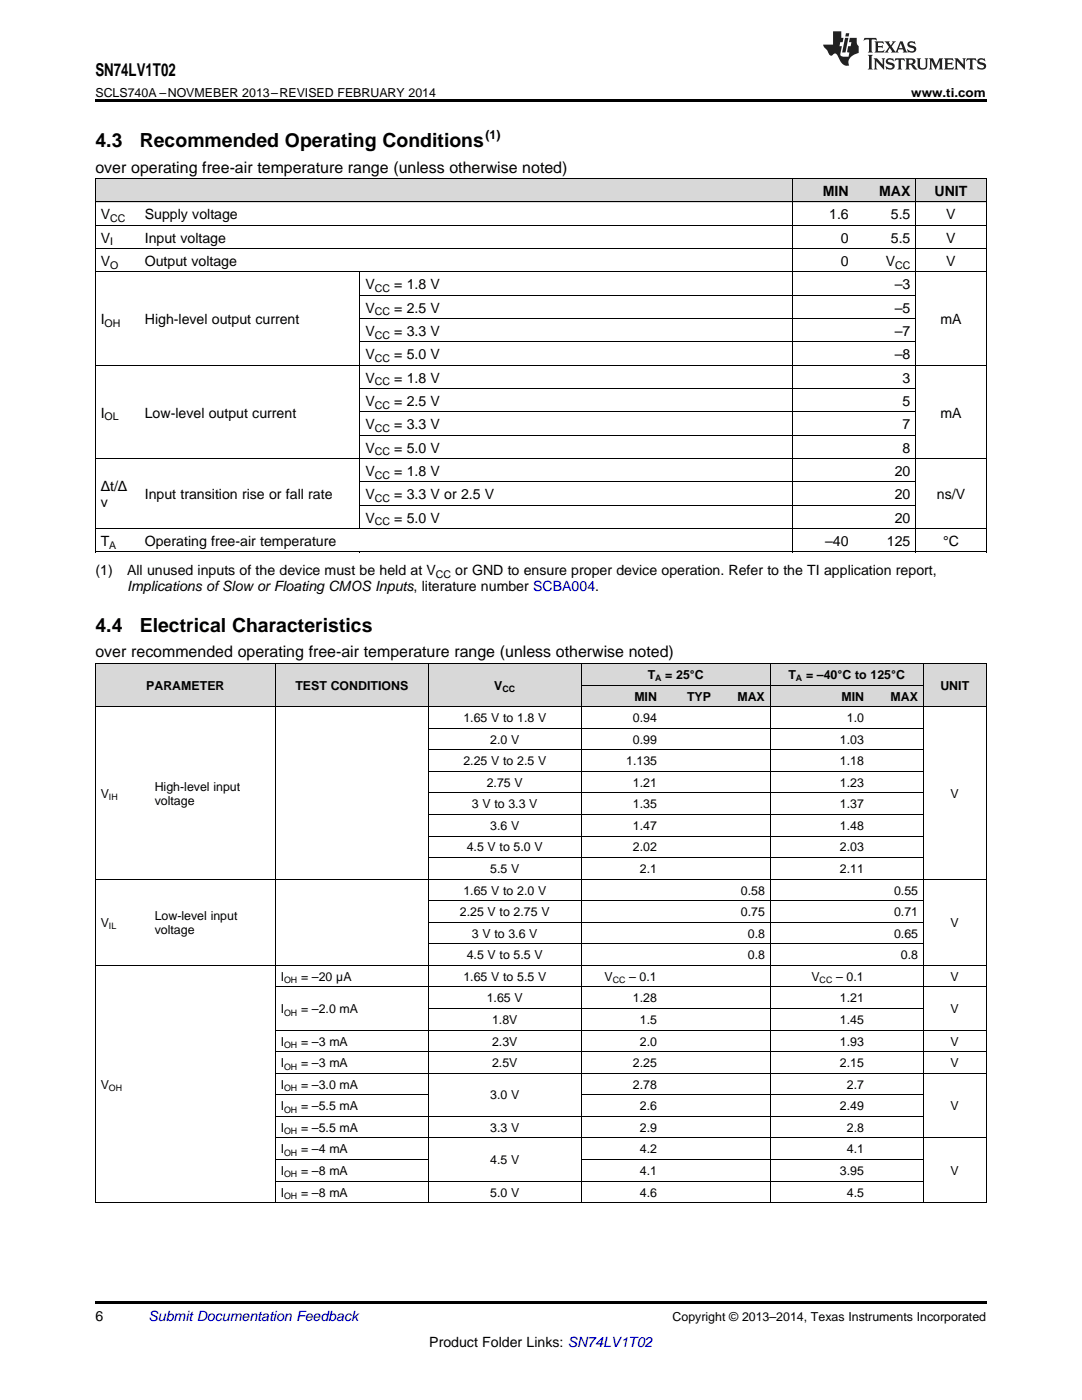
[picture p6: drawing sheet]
<svg xmlns="http://www.w3.org/2000/svg" width="216mm" height="279mm" viewBox="0 0 216 279" stroke-linecap="round" stroke-linejoin="round" font-family="sans-serif">
<defs><g id="words">
<g font-size="3.9">
<text x="19" y="29.3">4.3</text>
<text x="27.9" y="29.3">Recommended Operating Conditions</text>
<text x="19" y="126">4.4</text>
<text x="27.9" y="126">Electrical Characteristics</text>
</g>
<text font-size="3.5" x="19" y="15.2">SN74LV1T02</text>
<g font-size="3.2">
<text x="19" y="34.4">over operating free-air temperature range (unless otherwise noted)</text>
<text x="19" y="131.2">over recommended operating free-air temperature range (unless otherwise noted)</text>
</g>
<g font-size="2.8">
<text x="164.2" y="39.1">MIN</text>
<text x="175.4" y="39.1">MAX</text>
<text x="186.5" y="39.1">UNIT</text>
<text x="20.1" y="43.7">V</text>
<text x="28.9" y="43.7">Supply voltage</text>
<text x="165.5" y="43.7">1.6</text>
<text x="177.8" y="43.7">5.5</text>
<text x="188.8" y="43.7">V</text>
<text x="20.1" y="48.4">V</text>
<text x="20.1" y="53.1">V</text>
<text x="28.9" y="48.4">Input voltage</text>
<text x="28.9" y="53.1">Output voltage</text>
<text x="167.8" y="48.4">0</text>
<text x="167.8" y="53.1">0</text>
<text x="176.7" y="53.1">V</text>
<text x="177.8" y="48.4">5.5</text>
<text x="188.8" y="48.4">V</text>
<text x="188.8" y="53.1">V</text>
<text x="72.9" y="57.7">V</text>
<text x="78.7" y="57.7">= 1.8 V</text>
<text x="178.5" y="57.7">–3</text>
<text x="20.1" y="64.7">I</text>
<text x="28.9" y="64.7">High-level output current</text>
<text x="72.9" y="62.4">V</text>
<text x="78.7" y="62.4">= 2.5 V</text>
<text x="178.5" y="62.4">–5</text>
<text x="187.6" y="64.7">mA</text>
<text x="72.9" y="67">V</text>
<text x="72.9" y="71.7">V</text>
<text x="78.7" y="67">= 3.3 V</text>
<text x="78.7" y="71.7">= 5.0 V</text>
<text x="178.5" y="67">–7</text>
<text x="178.5" y="71.7">–8</text>
<text x="72.9" y="76.3">V</text>
<text x="78.7" y="76.3">= 1.8 V</text>
<text x="180.1" y="76.3">3</text>
<text x="20.1" y="83.3">I</text>
<text x="28.9" y="83.3">Low-level output current</text>
<text x="72.9" y="81">V</text>
<text x="78.7" y="81">= 2.5 V</text>
<text x="180.1" y="81">5</text>
<text x="187.6" y="83.3">mA</text>
<text x="72.9" y="85.7">V</text>
<text x="78.7" y="85.7">= 3.3 V</text>
<text x="180.1" y="85.7">7</text>
<text x="72.9" y="90.3">V</text>
<text x="72.9" y="95">V</text>
<text x="78.7" y="90.3">= 5.0 V</text>
<text x="78.7" y="95">= 1.8 V</text>
<text x="178.5" y="95">20</text>
<text x="180.1" y="90.3">8</text>
<text x="20.1" y="98">Δt/Δ</text>
<text x="20.1" y="101.2">v</text>
<text x="28.9" y="99.6">Input transition rise or fall rate</text>
<text x="72.9" y="99.6">V</text>
<text x="78.7" y="99.6">= 3.3 V or 2.5 V</text>
<text x="178.5" y="99.6">20</text>
<text x="186.9" y="99.6">ns/V</text>
<text x="72.9" y="104.3">V</text>
<text x="78.7" y="104.3">= 5.0 V</text>
<text x="178.5" y="104.3">20</text>
<text x="20.1" y="108.9">T</text>
<text x="28.9" y="108.9">Operating free-air temperature</text>
<text x="164.6" y="108.9">–40</text>
<text x="177" y="108.9">125</text>
<text x="188.2" y="108.9">°C</text>
<text x="19" y="114.8">(1)</text>
<text x="25.4" y="114.8">All unused inputs of the device must be held at V</text>
<text x="25.4" y="118">Implications ofSlow or Floating CMOS Inputs, literature number SCBA004.</text>
<text x="90.8" y="114.8">or GND to ensure proper device operation. Refer to the TI application report,</text>
<text x="19" y="263.6">6</text>
<text x="85.7" y="268.9">Product Folder Links: SN74LV1T02</text>
</g>
<text font-size="2.8" fill="#0000c8" x="29.6" y="263.6">Submit Documentation Feedback</text>
<g font-size="2.5">
<text x="19" y="19.3">SCLS740A –NOVMEBER 2013–REVISED FEBRUARY 2014</text>
<text x="181.8" y="19.3">www.ti.com</text>
<text x="96.9" y="27.7">(1)</text>
<text x="29.2" y="137.7">PARAMETER</text>
<text x="58.9" y="137.7">TEST CONDITIONS</text>
<text x="98.6" y="137.7">V</text>
<text x="129.3" y="135.5">T</text>
<text x="132.8" y="135.5">= 25°C</text>
<text x="157.3" y="135.5">T</text>
<text x="160.8" y="135.5">= –40°C to</text>
<text x="173.7" y="135.5">125°C</text>
<text x="187.6" y="137.7">UNIT</text>
<text x="126.6" y="139.8">MIN</text>
<text x="137.1" y="139.8">TYP</text>
<text x="147.1" y="139.8">MAX</text>
<text x="167.9" y="139.8">MIN</text>
<text x="177.7" y="139.8">MAX</text>
<text x="92.5" y="144.1">1.65 V to 1.8 V</text>
<text x="97.8" y="148.4">2.0 V</text>
<text x="126.3" y="144.1">0.94</text>
<text x="126.3" y="148.4">0.99</text>
<text x="167.6" y="148.4">1.03</text>
<text x="169" y="144.1">1.0</text>
<text x="92.5" y="152.7">2.25 V to 2.5 V</text>
<text x="125" y="152.7">1.135</text>
<text x="167.6" y="152.7">1.18</text>
<text x="20.1" y="159.2">V</text>
<text x="30.9" y="157.8">High-level input</text>
<text x="30.9" y="160.6">voltage</text>
<text x="94.2" y="161.3">3 V to 3.3 V</text>
<text x="97.1" y="157">2.75 V</text>
<text x="126.3" y="157">1.21</text>
<text x="126.3" y="161.3">1.35</text>
<text x="167.6" y="157">1.23</text>
<text x="167.6" y="161.3">1.37</text>
<text x="189.7" y="159.2">V</text>
<text x="97.8" y="165.6">3.6 V</text>
<text x="126.3" y="165.6">1.47</text>
<text x="167.6" y="165.6">1.48</text>
<text x="93.1" y="169.9">4.5 V to 5.0 V</text>
<text x="126.3" y="169.9">2.02</text>
<text x="167.6" y="169.9">2.03</text>
<text x="92.5" y="178.5">1.65 V to 2.0 V</text>
<text x="97.8" y="174.2">5.5 V</text>
<text x="127.7" y="174.2">2.1</text>
<text x="147.8" y="178.5">0.58</text>
<text x="167.6" y="174.2">2.11</text>
<text x="178.4" y="178.5">0.55</text>
<text x="20.1" y="185">V</text>
<text x="30.9" y="183.6">Low-level input</text>
<text x="91.8" y="182.8">2.25 V to 2.75 V</text>
<text x="147.8" y="182.8">0.75</text>
<text x="178.4" y="182.8">0.71</text>
<text x="189.7" y="185">V</text>
<text x="30.9" y="186.4">voltage</text>
<text x="93.1" y="191.5">4.5 V to 5.5 V</text>
<text x="94.2" y="187.1">3 V to 3.6 V</text>
<text x="149.2" y="187.1">0.8</text>
<text x="149.2" y="191.5">0.8</text>
<text x="178.4" y="187.1">0.65</text>
<text x="179.8" y="191.5">0.8</text>
<text x="56" y="195.8">I</text>
<text x="60.1" y="195.8">= –20 µA</text>
<text x="92.5" y="195.8">1.65 V to 5.5 V</text>
<text x="120.6" y="195.8">V</text>
<text x="125.6" y="195.8">– 0.1</text>
<text x="161.9" y="195.8">V</text>
<text x="166.8" y="195.8">– 0.1</text>
<text x="189.7" y="195.8">V</text>
<text x="56" y="202.2">I</text>
<text x="60.1" y="202.2">= –2.0 mA</text>
<text x="97.1" y="200.1">1.65 V</text>
<text x="126.3" y="200.1">1.28</text>
<text x="167.6" y="200.1">1.21</text>
<text x="189.7" y="202.2">V</text>
<text x="56" y="208.7">I</text>
<text x="60.1" y="208.7">= –3 mA</text>
<text x="98.2" y="204.4">1.8V</text>
<text x="98.2" y="208.7">2.3V</text>
<text x="127.7" y="204.4">1.5</text>
<text x="127.7" y="208.7">2.0</text>
<text x="167.6" y="204.4">1.45</text>
<text x="167.6" y="208.7">1.93</text>
<text x="189.7" y="208.7">V</text>
<text x="56" y="213">I</text>
<text x="60.1" y="213">= –3 mA</text>
<text x="98.2" y="213">2.5V</text>
<text x="126.3" y="213">2.25</text>
<text x="167.6" y="213">2.15</text>
<text x="189.7" y="213">V</text>
<text x="20.1" y="217.3">V</text>
<text x="56" y="217.3">I</text>
<text x="56" y="221.6">I</text>
<text x="60.1" y="217.3">= –3.0 mA</text>
<text x="60.1" y="221.6">= –5.5 mA</text>
<text x="97.8" y="219.4">3.0 V</text>
<text x="126.3" y="217.3">2.78</text>
<text x="127.7" y="221.6">2.6</text>
<text x="167.6" y="221.6">2.49</text>
<text x="169" y="217.3">2.7</text>
<text x="189.7" y="221.6">V</text>
<text x="56" y="225.9">I</text>
<text x="60.1" y="225.9">= –5.5 mA</text>
<text x="97.8" y="225.9">3.3 V</text>
<text x="127.7" y="225.9">2.9</text>
<text x="169" y="225.9">2.8</text>
<text x="56" y="230.2">I</text>
<text x="60.1" y="230.2">= –4 mA</text>
<text x="97.8" y="232.3">4.5 V</text>
<text x="127.7" y="230.2">4.2</text>
<text x="169" y="230.2">4.1</text>
<text x="56" y="234.5">I</text>
<text x="56" y="238.8">I</text>
<text x="60.1" y="234.5">= –8 mA</text>
<text x="60.1" y="238.8">= –8 mA</text>
<text x="97.8" y="238.8">5.0 V</text>
<text x="127.7" y="234.5">4.1</text>
<text x="127.7" y="238.8">4.6</text>
<text x="167.6" y="234.5">3.95</text>
<text x="169" y="238.8">4.5</text>
<text x="189.7" y="234.5">V</text>
<text x="134.2" y="263.6">Copyright © 2013–2014, Texas Instruments Incorporated</text>
</g>
<g font-size="2.1">
<text x="22" y="44.3">CC</text>
<text x="22" y="49">I</text>
<text x="22" y="53.6">O</text>
<text x="178.6" y="53.6">CC</text>
<text x="74.8" y="58.3">CC</text>
<text x="20.9" y="65.3">OH</text>
<text x="74.8" y="62.9">CC</text>
<text x="74.8" y="67.6">CC</text>
<text x="74.8" y="72.2">CC</text>
<text x="74.8" y="76.9">CC</text>
<text x="20.9" y="83.9">OL</text>
<text x="74.8" y="81.6">CC</text>
<text x="74.8" y="86.2">CC</text>
<text x="74.8" y="90.9">CC</text>
<text x="74.8" y="95.5">CC</text>
<text x="74.8" y="100.2">CC</text>
<text x="74.8" y="104.8">CC</text>
<text x="21.8" y="109.5">A</text>
<text x="87" y="115.4">CC</text>
</g>
<g font-size="1.8">
<text x="130.7" y="136">A</text>
<text x="158.8" y="136">A</text>
<text x="100.3" y="138.1">CC</text>
<text x="21.7" y="159.7">IH</text>
<text x="21.7" y="185.5">IL</text>
<text x="56.7" y="196.3">OH</text>
<text x="122.3" y="196.3">CC</text>
<text x="163.5" y="196.3">CC</text>
<text x="56.7" y="202.7">OH</text>
<text x="56.7" y="209.2">OH</text>
<text x="56.7" y="213.5">OH</text>
<text x="21.7" y="217.8">OH</text>
<text x="56.7" y="217.8">OH</text>
<text x="56.7" y="222.1">OH</text>
<text x="56.7" y="226.4">OH</text>
<text x="56.7" y="230.7">OH</text>
<text x="56.7" y="235">OH</text>
<text x="56.7" y="239.3">OH</text>
</g>
</g></defs>
<g fill="#d8d8d8">
<path d="M19 132.5h10.8v8.6h-10.8z"/>
<path d="M29.8 132.5h25.2v8.6h-25.2z"/>
<path d="M55 132.5h30.5v8.6h-30.5z"/>
<path d="M85.5 132.5h30.5v8.6h-30.5z"/>
<path d="M116 136.8h16.2v4.3h-16.2z"/>
<path d="M132.2 136.8h10.7v4.3h-10.7z"/>
<path d="M142.9 136.8h10.8v4.3h-10.8z"/>
<path d="M153.7 136.8h19.8v4.3h-19.8z"/>
<path d="M173.5 136.8h10.8v4.3h-10.8z"/>
<path d="M184.3 132.5h12.5v8.6h-12.5z"/>
<path d="M116 132.5h16.2v4.3h-16.2z"/>
<path d="M132.2 132.5h10.7v4.3h-10.7z"/>
<path d="M142.9 132.5h10.8v4.3h-10.8z"/>
<path d="M153.7 132.5h19.8v4.3h-19.8z"/>
<path d="M173.5 132.5h10.8v4.3h-10.8z"/>
<path d="M19 35.7h8.8v4.7h-8.8z"/>
<path d="M27.8 35.7h44.1v4.7h-44.1z"/>
<path d="M71.9 35.7h86.2v4.7h-86.2z"/>
<path d="M158.1 35.7h12.3v4.7h-12.3z"/>
<path d="M170.4 35.7h12.3v4.7h-12.3z"/>
<path d="M182.7 35.7h14.1v4.7h-14.1z"/>
</g>
<path d="M19 19.9h177.8v.5h-177.8zM19 110.2h.2zM71.8 110.2h.1zM158 110.2h.1zM182.6 110.2h.1zM196.7 110.2h.1zM19 259.7h177.8v.5h-177.8z" fill="#000"/>
<g fill="none" stroke="#000" stroke-width=".2">
<path d="M19 35.6h177.8M19.1 35.7v74.5M158.1 35.7v74.5M182.7 35.7v74.5M196.8 35.7v74.5M19 54.3h177.8M19 49.6h177.8M19 45h177.8M19 40.3h177.8M71.8 54.3v51.3M71.9 58.9h110.8M19 72.9h177.8"/>
<path d="M71.9 77.6h110.8M71.9 68.2h110.8M71.9 63.6h110.8M19 91.5h177.8M71.9 96.2h110.8M71.9 86.9h110.8M71.9 82.2h110.8M19 110.2h177.8M19 105.5h177.8M71.9 100.8h110.8M19 132.4h177.8M19.1 132.4v107.7"/>
<path d="M54.9 132.4v107.7M85.4 132.4v107.7M116 132.4v107.7M116 136.7h68.3M153.7 132.4v107.7M184.2 132.4v107.7M196.8 132.4v107.7M19 141h177.8M85.5 158.2h98.8M85.5 153.9h98.8M85.5 149.6h98.8M85.5 145.3h98.8"/>
<path d="M19 175.5h177.8M85.5 179.8h98.8M85.5 171.2h98.8M85.5 166.8h98.8M85.5 162.5h98.8M19 192.7h177.8M55 197h141.8M85.5 188.4h98.8M85.5 184.1h98.8M55 218.5h30.5M55 214.2h141.8M55 209.9h141.8"/>
<path d="M55 205.6h141.8M85.5 201.3h98.8M116 218.5h68.3M55 235.7h129.3M55 231.4h30.5M55 227.1h141.8M55 222.8h129.3M116 231.4h68.3M19 240h177.8"/>
</g>
<g fill="#231f20">
<path d="M172.5 7.6l-.1 .5 .4-.2h.6v.1v2.1l-.2 .4h.9l-.2-.4v-2.1l.1-.1h.5l.5 .2-.2-.5zM174.5 8.3l.2 .3v1.5l-.2 .4h1.8l.2-.6a1.04 1.04 0 0 1-1.3 .2v-.7h.6l.3 .2v-.6l-.3 .2h-.6v-.6l.8-.1 .4 .3-.2-.5zM176.5 8.3l.9 1.1-.9 1.1h.8l-.2-.2 .4-.7 .5 .7-.2 .2h1.5l-.2-.2 .2-.4h.9l.1 .4-.2 .2h1l-.3-.3-.7-1.9h-.5l-.9 2-.8-1 .9-1h-.8l.1 .3-.4 .5-.3-.6 .1-.2zM179.7 8.6l.4 1h-.7zM181.3 8.4a.63 .63 0 0 0-.2 .7 .63 .63 0 0 0 .6 .4l.6 .2 .1 .2a.75 .75 0 0 1-.7 .4 .75 .75 0 0 1-.6-.5l.1 .7 .1-.1a1.11 1.11 0 0 0 1.5-.6 1.13 1.13 0 0 0-1.2-.8l-.1-.4a1.04 1.04 0 0 1 1.2 .2l-.2-.5-.2 .1-.4-.2zM173.2 10.9l.2 .4v2.2l-.2 .4h1l-.3-.4v-2.2l.3-.4zM174.3 11.6l.3 .4v1.5l-.3 .4h.8l-.2-.4v-1.3l1.5 1.7v-1.9l.2-.4h-.7l.2 .4v.9l-1.1-1.3zM177 11.8a.62 .62 0 0 0-.2 .7 .62 .62 0 0 0 .6 .4l.6 .1 .1 .3a.76 .76 0 0 1-.7 .3 .76 .76 0 0 1-.7-.4l.2 .7 .1-.1a1.11 1.11 0 0 0 1.5-.6 1.13 1.13 0 0 0-1.2-.8l-.1-.4a1.04 1.04 0 0 1 1.2 .2l-.2-.6-.2 .1-.5-.1zM178.7 11.6l-.2 .6a.61 .61 0 0 1 .8-.3v1.6l-.2 .4h.9l-.2-.4v-1.6a.63 .63 0 0 1 .7 .3l-.1-.6zM180.6 11.6l.3 .4v1.5l-.3 .4h1l-.2-.2-.1-.8 .6 .2a.76 .76 0 0 0 1.2 .7l-1-1a.58 .58 0 0 0 .6-.5 .58 .58 0 0 0-.5-.6zM181.4 11.9h.1a.45 .45 0 0 1 .5 .1 .45 .45 0 0 1 .1 .5l-.8 .2zM182.9 11.6l.2 .2a2.17 2.17 0 0 0 .3 1.9 .99 .99 0 0 0 1.6-.6v-1.1l.2-.4h-.7l.2 .2a1.92 1.92 0 0 1-.2 1.8 .6 .6 0 0 1-.9-.5v-1.1l.2-.4zM185.4 11.6l.2 .4v1.5l-.2 .4h.7l-.2-.4v-1.4l.8 1.8 .8-1.8v1.4l-.2 .4h.9l-.2-.4v-1.5l.2-.4h-.8l-.6 1.5-.6-1.5zM188.4 11.6l.2 .4v1.5l-.2 .4h1.8l.1-.6a1.04 1.04 0 0 1-1.2 .1v-.6h.5l.4 .2v-.6l-.4 .2h-.5v-.7h.8l.3 .3-.1-.6zM190.5 11.6l.2 .4v1.5l-.2 .4h.7l-.2-.4v-1.3l1.5 1.7v-1.9l.2-.4h-.7l.2 .4v.9l-1.1-1.3zM192.9 11.6l-.1 .6a.61 .61 0 0 1 .7-.3l.1 1.6-.3 .4h1l-.3-.4 .1-1.6a.63 .63 0 0 1 .7 .3l-.1-.6zM195.2 11.8a.62 .62 0 0 0-.2 .7 .62 .62 0 0 0 .6 .4l.6 .1 .1 .3a.76 .76 0 0 1-.7 .3 .76 .76 0 0 1-.6-.4l.1 .7 .1-.1a1.11 1.11 0 0 0 1.6-.6 1.13 1.13 0 0 0-1.3-.8l-.1-.4a1.04 1.04 0 0 1 1.2 .2l-.1-.6-.2 .1-.5-.1z"/>
<path d="M166.2 6.3v2.6h-1.9v.4l.8 .9a.91 .91 0 0 0 1 .8 .56 .56 0 0 1 .5-.3 .56 .56 0 0 1 .5 .3l.4 .8a1.53 1.53 0 0 0 1.9 1.2 1.54 1.54 0 0 1 1-2.1l.9-.3v-1.4a1.52 1.52 0 0 1-.4-1.6h-1.3l-.2 .8h.5l-.2 .8h-.5l-.1 1v.2l.4 .1-.2 .8a1.93 1.93 0 0 1-1.6-.3l.3-1.8h-.5l.2-.8h.4l.2-.8h-.4v-1.3zM168.6 7.6l-.6 2.9h.7l.6-2.9zM168.8 6.6l-.1 .7h.6l.2-.7z"/>
</g>
<use href="#words"/>
</svg>
